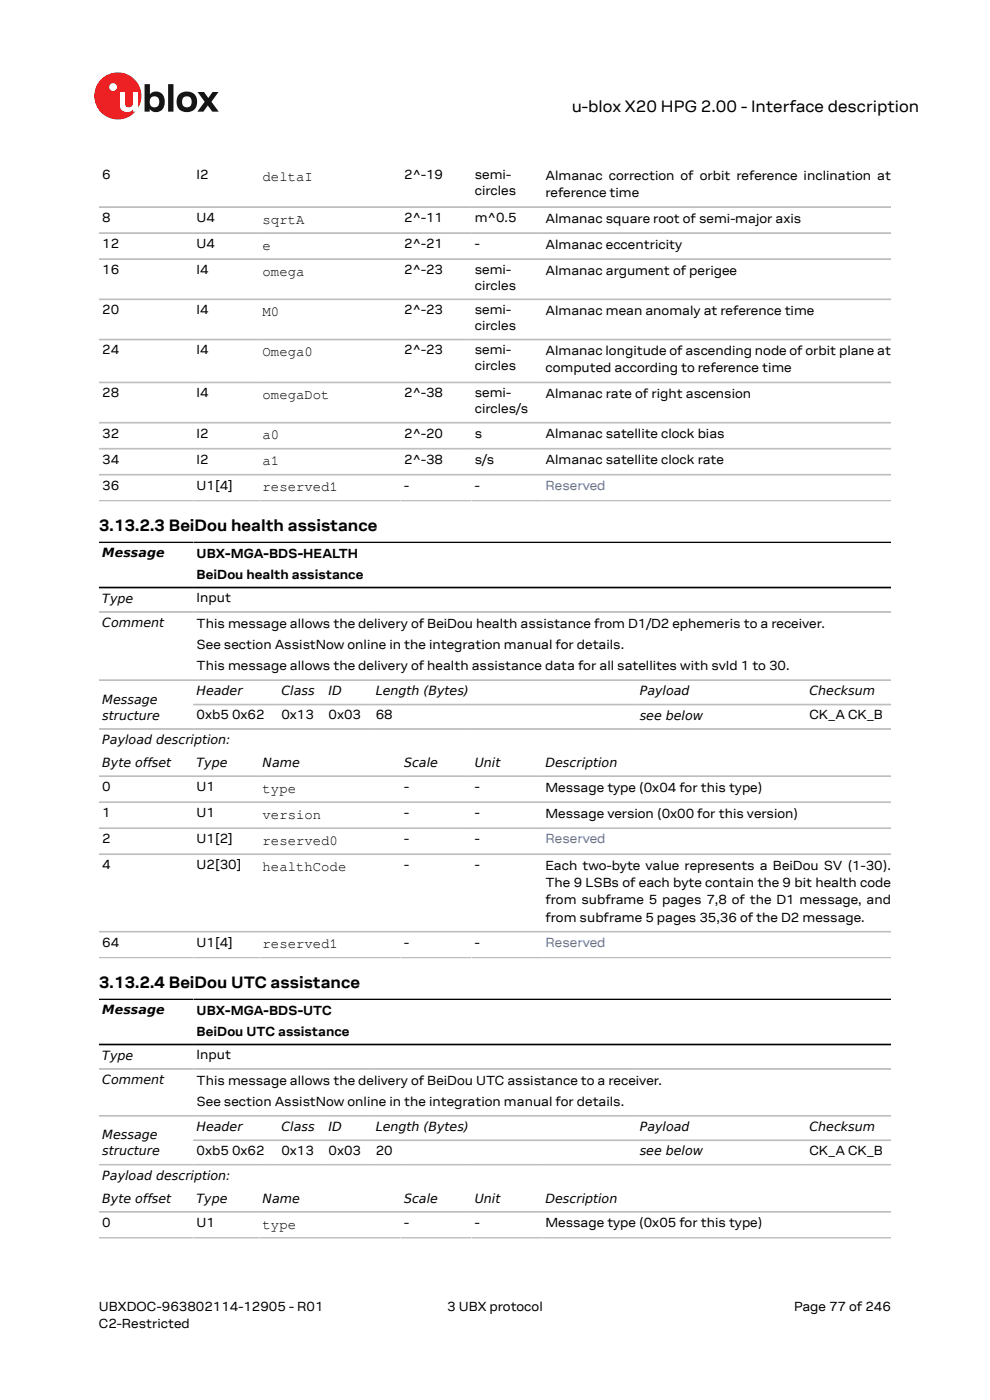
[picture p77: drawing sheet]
<svg xmlns="http://www.w3.org/2000/svg" width="210mm" height="297mm" viewBox="0 0 210 297" stroke-linecap="round" stroke-linejoin="round" font-family="sans-serif">
<defs><g id="words">
<g font-size="3.5">
<text x="121.3" y="23.7">u-blox X20 HPG 2.00 - Interface description</text>
<text x="21" y="112.6">3.13.2.3 BeiDou health assistance</text>
<text x="21" y="209.6">3.13.2.4 BeiDou UTC assistance</text>
</g>
<g font-size="3">
<text x="55.7" y="38.4">deltaI</text>
<text x="55.7" y="47.5">sqrtA</text>
<text x="55.7" y="53">e</text>
<text x="55.7" y="58.5">omega</text>
<text x="55.7" y="67">M0</text>
<text x="55.7" y="75.6">Omega0</text>
<text x="55.7" y="84.7">omegaDot</text>
<text x="55.7" y="93.2">a0</text>
<text x="55.7" y="98.7">a1</text>
<text x="55.7" y="104.2">reserved1</text>
<text x="55.7" y="168.2">type</text>
<text x="55.7" y="173.7">version</text>
<text x="55.7" y="179.2">reserved0</text>
<text x="55.7" y="184.7">healthCode</text>
<text x="55.7" y="201.2">reserved1</text>
<text x="55.7" y="260.6">type</text>
</g>
<g font-size="2.8">
<text x="21.7" y="38">6</text>
<text x="41.7" y="38">I2</text>
<text x="85.7" y="38">2^-19</text>
<text x="100.7" y="38">semi-</text>
<text x="100.7" y="41.4">circles</text>
<text x="115.7" y="38.1">Almanac correction of orbit reference inclination at</text>
<text x="115.7" y="41.8">reference time</text>
<text x="21.7" y="47.1">8</text>
<text x="41.7" y="47.1">U4</text>
<text x="85.7" y="47.1">2^-11</text>
<text x="100.7" y="47.1">m^0.5</text>
<text x="115.7" y="47.2">Almanac square root of semi-major axis</text>
<text x="21.7" y="52.6">12</text>
<text x="41.7" y="52.6">U4</text>
<text x="85.7" y="52.6">2^-21</text>
<text x="100.7" y="52.6">-</text>
<text x="115.7" y="52.8">Almanac eccentricity</text>
<text x="21.7" y="58.1">16</text>
<text x="41.7" y="58.1">I4</text>
<text x="85.7" y="58.1">2^-23</text>
<text x="100.7" y="58.1">semi-</text>
<text x="115.7" y="58.3">Almanac argument of perigee</text>
<text x="100.7" y="61.5">circles</text>
<text x="21.7" y="66.7">20</text>
<text x="41.7" y="66.7">I4</text>
<text x="85.7" y="66.7">2^-23</text>
<text x="100.7" y="66.7">semi-</text>
<text x="100.7" y="70.1">circles</text>
<text x="115.7" y="66.8">Almanac mean anomaly at reference time</text>
<text x="21.7" y="75.2">24</text>
<text x="41.7" y="75.2">I4</text>
<text x="85.7" y="75.2">2^-23</text>
<text x="100.7" y="75.2">semi-</text>
<text x="115.7" y="75.3">Almanac longitude of ascending node of orbit plane at</text>
<text x="100.7" y="78.6">circles</text>
<text x="115.7" y="79">computed according to reference time</text>
<text x="21.7" y="84.3">28</text>
<text x="41.7" y="84.3">I4</text>
<text x="85.7" y="84.3">2^-38</text>
<text x="100.7" y="84.3">semi-</text>
<text x="100.7" y="87.7">circles/s</text>
<text x="115.7" y="84.4">Almanac rate of right ascension</text>
<text x="21.7" y="92.8">32</text>
<text x="41.7" y="92.8">I2</text>
<text x="85.7" y="92.8">2^-20</text>
<text x="100.7" y="92.8">s</text>
<text x="115.7" y="93">Almanac satellite clock bias</text>
<text x="21.7" y="98.4">34</text>
<text x="41.7" y="98.4">I2</text>
<text x="85.7" y="98.4">2^-38</text>
<text x="100.7" y="98.4">s/s</text>
<text x="115.7" y="98.5">Almanac satellite clock rate</text>
<text x="21.7" y="103.9">36</text>
<text x="41.7" y="103.9">U1[4]</text>
<text x="85.7" y="103.9">-</text>
<text x="100.7" y="103.9">-</text>
<text x="41.7" y="118.4">UBX-MGA-BDS-HEALTH</text>
<text x="41.7" y="122.9">BeiDou health assistance</text>
<text x="41.7" y="127.8">Input</text>
<text x="41.7" y="133.1">This message allows the delivery of BeiDou health assistance from D1/D2 ephemeris to a receiver.</text>
<text x="41.7" y="137.6">See section AssistNow online in the integration manual for details.</text>
<text x="41.7" y="142.2">This message allows the delivery of health assistance data for all satellites with svId 1 to 30.</text>
<text x="41.7" y="152.6">0xb5 0x62</text>
<text x="59.7" y="152.6">0x13</text>
<text x="69.7" y="152.6">0x03</text>
<text x="79.7" y="152.6">68</text>
<text x="171.7" y="152.6">CK_A CK_B</text>
<text x="21.7" y="167.8">0</text>
<text x="41.7" y="167.8">U1</text>
<text x="85.7" y="167.8">-</text>
<text x="100.7" y="167.8">-</text>
<text x="115.7" y="168">Message type (0x04 for this type)</text>
<text x="21.7" y="173.3">1</text>
<text x="41.7" y="173.3">U1</text>
<text x="85.7" y="173.3">-</text>
<text x="100.7" y="173.3">-</text>
<text x="115.7" y="173.5">Message version (0x00 for this version)</text>
<text x="21.7" y="178.9">2</text>
<text x="41.7" y="178.9">U1[2]</text>
<text x="85.7" y="178.9">-</text>
<text x="100.7" y="178.9">-</text>
<text x="21.7" y="184.4">4</text>
<text x="41.7" y="184.4">U2[30]</text>
<text x="85.7" y="184.4">-</text>
<text x="100.7" y="184.4">-</text>
<text x="115.7" y="184.5">Each two-byte value represents a BeiDou SV (1-30).</text>
<text x="115.7" y="188.2">The 9 LSBs of each byte contain the 9 bit health code</text>
<text x="115.7" y="191.9">from subframe 5 pages 7,8 of the D1 message, and</text>
<text x="115.7" y="195.5">from subframe 5 pages 35,36 of the D2 message.</text>
<text x="21.7" y="200.8">64</text>
<text x="41.7" y="200.8">U1[4]</text>
<text x="85.7" y="200.8">-</text>
<text x="100.7" y="200.8">-</text>
<text x="41.7" y="215.3">UBX-MGA-BDS-UTC</text>
<text x="41.7" y="219.8">BeiDou UTC assistance</text>
<text x="41.7" y="224.8">Input</text>
<text x="41.7" y="230.1">This message allows the delivery of BeiDou UTC assistance to a receiver.</text>
<text x="41.7" y="234.6">See section AssistNow online in the integration manual for details.</text>
<text x="41.7" y="245.1">0xb5 0x62</text>
<text x="59.7" y="245.1">0x13</text>
<text x="69.7" y="245.1">0x03</text>
<text x="79.7" y="245.1">20</text>
<text x="171.7" y="245.1">CK_A CK_B</text>
<text x="21.7" y="260.3">0</text>
<text x="41.7" y="260.3">U1</text>
<text x="85.7" y="260.3">-</text>
<text x="100.7" y="260.3">-</text>
<text x="115.7" y="260.4">Message type (0x05 for this type)</text>
<text x="21" y="278">UBXDOC-963802114-12905 - R01</text>
<text x="21" y="281.8">C2-Restricted</text>
<text x="94.9" y="278">3 UBX protocol</text>
<text x="168.4" y="278">Page 77 of 246</text>
</g>
<g font-size="2.8" fill="#4664b4">
<text x="115.7" y="103.9">Reserved</text>
<text x="115.7" y="178.9">Reserved</text>
<text x="115.7" y="200.8">Reserved</text>
</g>
<g font-size="2.7">
<text x="21.7" y="118.2">Message</text>
<text x="21.7" y="127.8">Type</text>
<text x="21.7" y="133">Comment</text>
<text x="21.7" y="149.2">Message</text>
<text x="41.7" y="147.5">Header</text>
<text x="59.7" y="147.5">Class</text>
<text x="69.7" y="147.5">ID</text>
<text x="79.7" y="147.5">Length (Bytes)</text>
<text x="135.7" y="147.5">Payload</text>
<text x="171.7" y="147.5">Checksum</text>
<text x="21.7" y="152.7">structure</text>
<text x="135.7" y="152.7">see below</text>
<text x="21.7" y="157.8">Payload description:</text>
<text x="21.7" y="162.7">Byte offset</text>
<text x="41.7" y="162.7">Type</text>
<text x="55.7" y="162.7">Name</text>
<text x="85.7" y="162.7">Scale</text>
<text x="100.7" y="162.7">Unit</text>
<text x="115.7" y="162.7">Description</text>
<text x="21.7" y="215.2">Message</text>
<text x="21.7" y="224.8">Type</text>
<text x="21.7" y="230">Comment</text>
<text x="41.7" y="239.9">Header</text>
<text x="59.7" y="239.9">Class</text>
<text x="69.7" y="239.9">ID</text>
<text x="79.7" y="239.9">Length (Bytes)</text>
<text x="135.7" y="239.9">Payload</text>
<text x="171.7" y="239.9">Checksum</text>
<text x="21.7" y="241.7">Message</text>
<text x="21.7" y="245.1">structure</text>
<text x="135.7" y="245.1">see below</text>
<text x="21.7" y="250.3">Payload description:</text>
<text x="21.7" y="255.1">Byte offset</text>
<text x="41.7" y="255.1">Type</text>
<text x="55.7" y="255.1">Name</text>
<text x="85.7" y="255.1">Scale</text>
<text x="100.7" y="255.1">Unit</text>
<text x="115.7" y="255.1">Description</text>
</g>
</g></defs>
<circle cx="25" cy="20.4" r="5" fill="#ed2023"/>
<circle cx="24" cy="18.5" r=".83" fill="#fff"/>
<g fill="#151516">
<path d="M35.7 17.9h1.1v5.8h-1.1z"/>
<path d="M41.9 19.5h1.4l.9 1.3 .9-1.3h1.3l-1.6 2.1 1.6 2.1h-1.4l-.9-1.3-1 1.3h-1.2l1.5-2.1z"/>
<path d="M32 20.7a1.17 1.17 0 0 0-.1 1.5 1.17 1.17 0 0 0 1.4 .4 1.16 1.16 0 0 0 .4-1.6 1.16 1.16 0 0 0-1.7-.3zM30.7 17.9h1.1v2.1a1.82 1.82 0 0 1 2.2-.4 1.82 1.82 0 0 1 .9 2 1.83 1.83 0 0 1-1 2 1.83 1.83 0 0 1-2.1-.5v.6h-1.1z"/>
<path d="M38.9 20.7a1.18 1.18 0 0 0-.2 1.5 1.18 1.18 0 0 0 1.5 .4 1.18 1.18 0 0 0 .4-1.5 1.18 1.18 0 0 0-1.5-.5zM37.4 21.6a2.25 2.25 0 0 1 4.5 0 2.25 2.25 0 0 1-4.5 0z"/>
</g>
<path d="M25.4 19.5h1.1v2.5a.84 .84 0 0 0 1 .8 .84 .84 0 0 0 .7-1v-2.3h1.1v4.2h-1.1v-.5a1.59 1.59 0 0 1-1.8 .5 1.59 1.59 0 0 1-1-1.5z" fill="#fff"/>
<g fill="none" stroke="#bebebe" stroke-width=".35">
<path d="M21 43.9h168M21 49.4h168M21 55h168M21 63.5h168M21 72h168M21 81.1h168M21 89.7h168M21 95.2h168M21 100.7h168M21 106.2h168M21 129.8h168M21 144.3h168"/>
<path d="M21 154.6h168M41 149.5h148M21 164.7h168M21 170.2h168M21 175.7h168M21 181.2h168M21 197.7h168M21 203.2h168M21 226.8h168M21 236.7h168M21 247.1h168M21 257.1h168"/>
<path d="M41 241.9h148M21 262.6h168"/>
</g>
<path d="M21 115h168M21 124.6h168M21 212h168M21 221.6h168" fill="none" stroke="#000" stroke-width=".35"/>
<use href="#words"/>
</svg>
